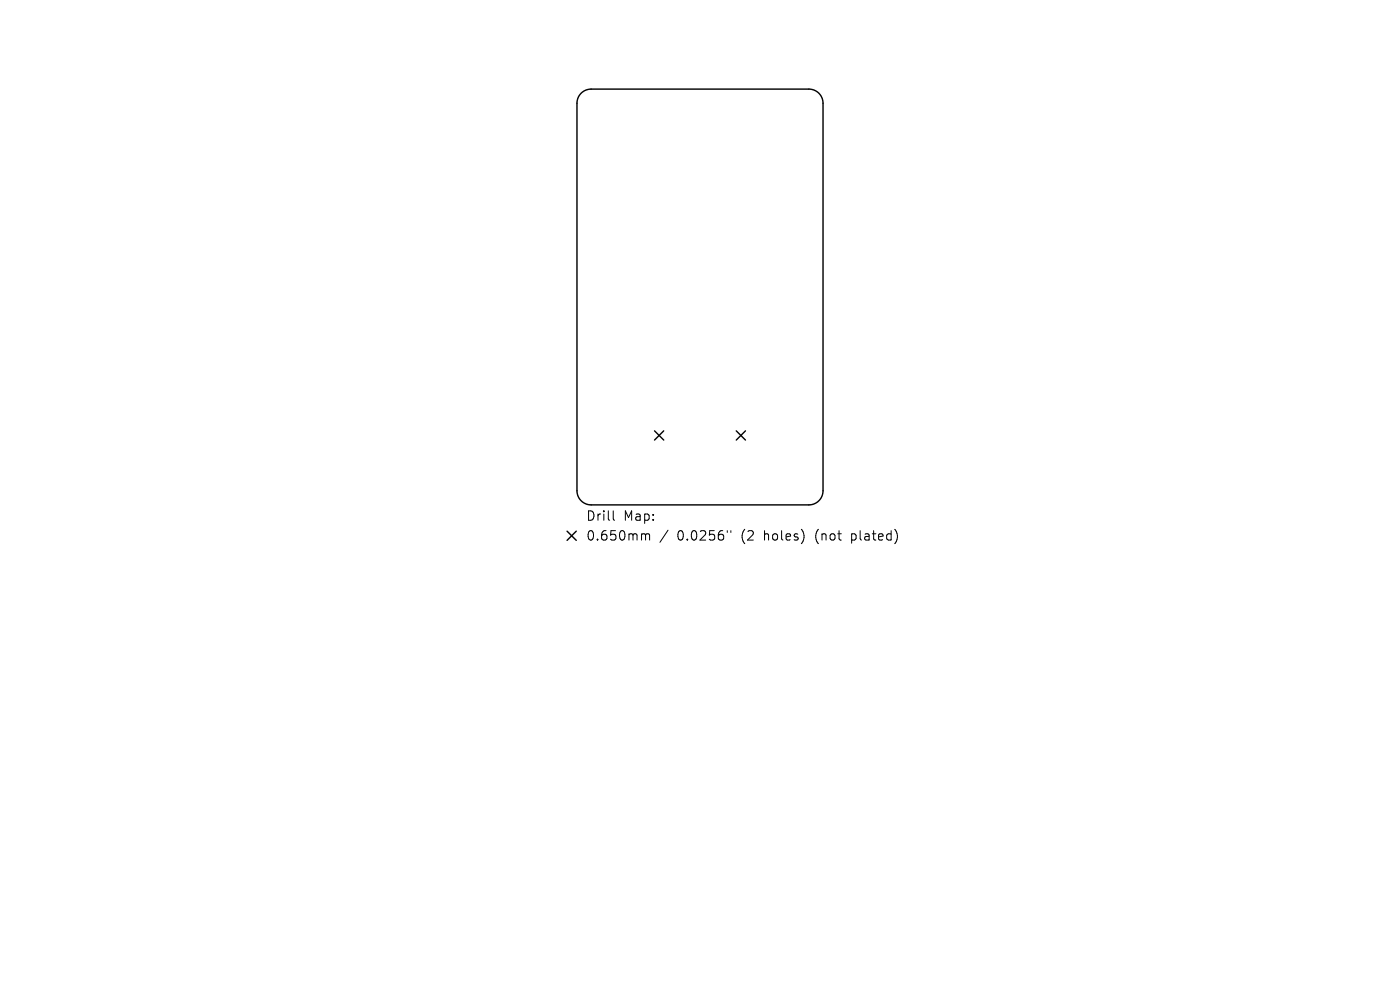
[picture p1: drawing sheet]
<svg xmlns="http://www.w3.org/2000/svg" width="297mm" height="210mm" viewBox="0 0 297 210" stroke-linecap="round" stroke-linejoin="round" font-family="sans-serif">
<defs><g id="words">
<g font-size="2.8">
<text x="124.3" y="110.8">Drill</text>
<text x="132.3" y="110.8">Map:</text>
<text x="124.3" y="115">0.650mm</text>
<text x="143.7" y="115">0.0256&quot;</text>
<text x="157.4" y="115">(2</text>
<text x="162.4" y="115">holes)</text>
<text x="173.4" y="115">(not</text>
<text x="181.3" y="115">plated)</text>
</g>
</g></defs>
<path d="M123.3 19.8a3 3 0 0 1 2.1-.9h46.2a3 3 0 0 1 3 3v82.2a3 3 0 0 1-3 3h-46.2a3 3 0 0 1-3-3v-82.2a3 3 0 0 1 .9-2.1zM138.9 91.4l1.9 1.9M140.8 91.4l-1.9 1.9M156.2 91.4l1.9 1.9M158.1 91.4l-1.9 1.9M120.3 112.7l2 1.9M122.3 112.7l-2 1.9" fill="none" stroke="#000" stroke-width=".3"/>
<path d="M130.1 108.4v1.7l.3 .3M136.4 113.2h.3l.3 .3M137 113.5l.2-.3 .5 .1 .1 1.3M137 113.5v1.1M141.7 112.5l-1.7 2.5M154.3 112.6v.3M155 112.6v.3" fill="none" stroke="#000" stroke-width=".21"/>
<use href="#words"/>
</svg>
